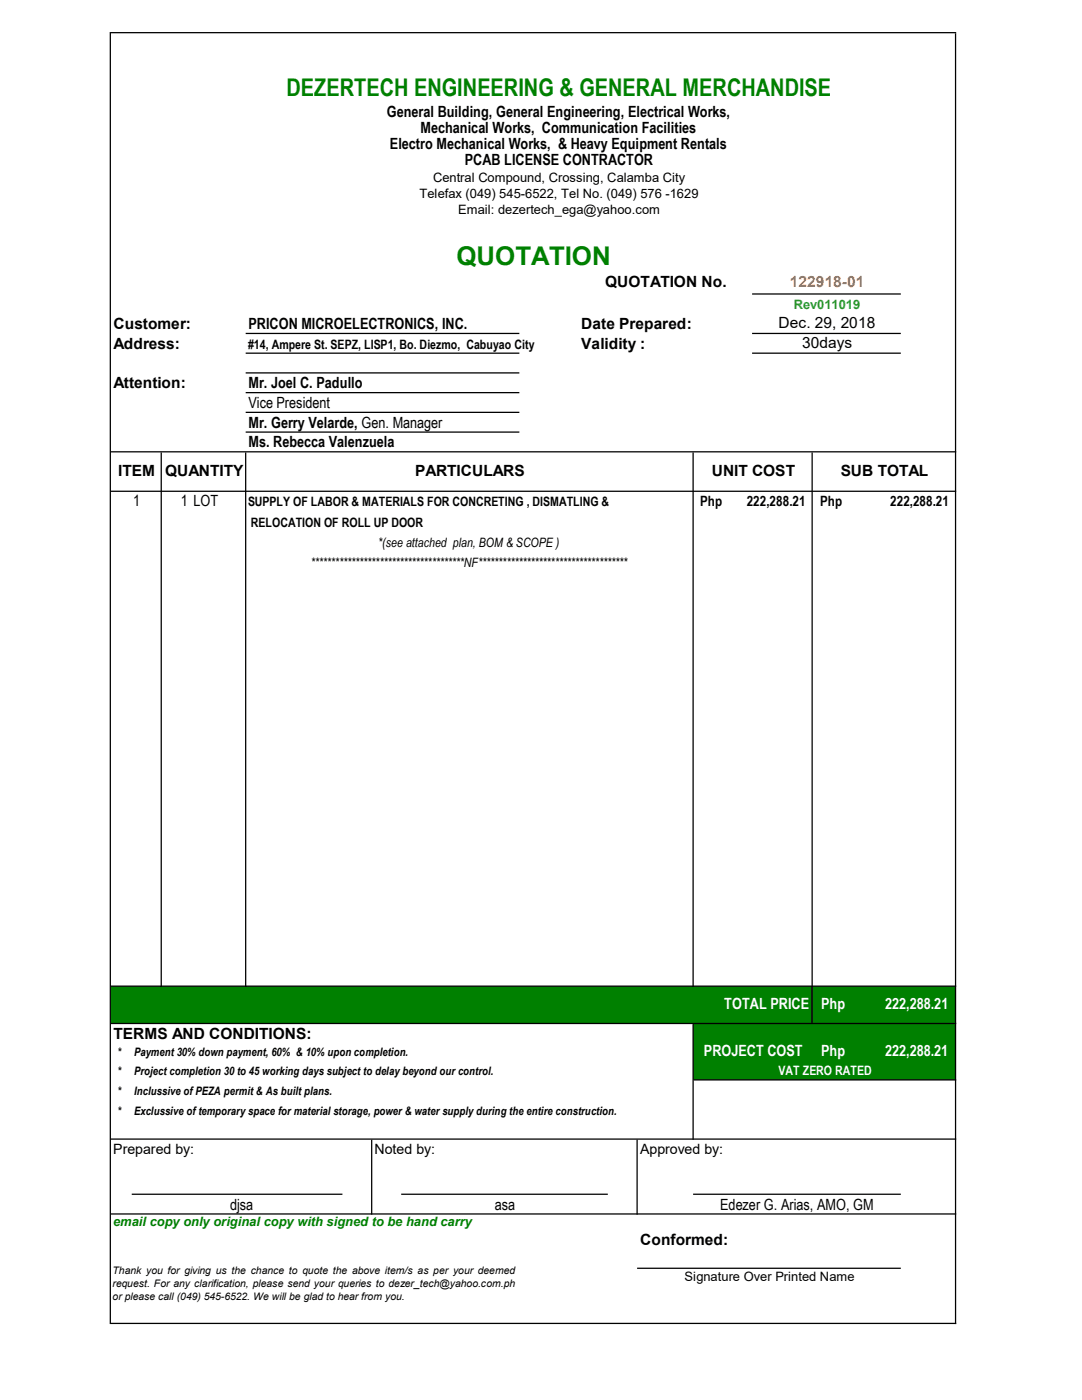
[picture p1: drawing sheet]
<svg xmlns="http://www.w3.org/2000/svg" width="216mm" height="279mm" viewBox="0 0 216 279" stroke-linecap="round" stroke-linejoin="round" font-family="sans-serif">
<defs><g id="words">
<text font-size="5.2" fill="#008000" x="91.1" y="52.9">QUOTATION</text>
<text font-size="4.9" fill="#008000" x="57.1" y="19.1">DEZERTECH ENGINEERING &amp; GENERAL MERCHANDISE</text>
<g font-size="3.1">
<text x="77.2" y="23.4">General Building, General Engineering, Electrical Works,</text>
<text x="77.8" y="29.8">Electro Mechanical Works, &amp; Heavy Equipment Rentals</text>
<text x="83.9" y="26.6">Mechanical Works, Communication Facilities</text>
<text x="92.8" y="32.9">PCAB LICENSE CONTRACTOR</text>
<text x="120.8" y="57.2">QUOTATION No.</text>
<text x="22.6" y="65.7">Customer:</text>
<text x="49.6" y="65.7">PRICON MICROELECTRONICS, INC.</text>
<text x="116" y="65.7">Date Prepared:</text>
<text x="155.4" y="65.5">Dec. 29, 2018</text>
<text x="22.6" y="69.6">Address:</text>
<text x="116" y="69.6">Validity :</text>
<text x="160.1" y="69.4">30days</text>
<text x="22.6" y="77.5">Attention:</text>
<text x="49.6" y="77.5">Mr. Joel C. Padullo</text>
<text x="49.6" y="81.4">Vice President</text>
<text x="49.6" y="89.3">Ms. Rebecca Valenzuela</text>
<text x="49.6" y="85.3">Mr. Gerry Velarde, Gen. Manager</text>
<text x="23.6" y="95">ITEM QUANTITY</text>
<text x="82.9" y="95">PARTICULARS</text>
<text x="142" y="95">UNIT COST</text>
<text x="167.7" y="95">SUB TOTAL</text>
<text x="26.5" y="101">1</text>
<text x="36.1" y="101">1 LOT</text>
<text x="22.6" y="207.3">TERMS AND CONDITIONS:</text>
<text x="45.9" y="241.4">djsa</text>
<text x="98.7" y="241.4">asa</text>
<text x="143.7" y="241.4">Edezer G. Arias, AMO, GM</text>
<text x="127.8" y="248.5">Conformed:</text>
</g>
<text font-size="3.1" fill="#f60" x="157.6" y="57.2">122918-01</text>
<g font-size="3.1" fill="#fff">
<text x="144.5" y="201.5">TOTAL PRICE</text>
<text x="163.8" y="201.5">Php</text>
<text x="176.6" y="201.5">222,288.21</text>
<text x="140.5" y="210.7">PROJECT COST</text>
<text x="163.8" y="210.7">Php</text>
<text x="176.6" y="210.7">222,288.21</text>
</g>
<g font-size="2.8">
<text x="139.7" y="101">Php</text>
<text x="149" y="101">222,288.21</text>
<text x="163.7" y="101">Php</text>
<text x="177.6" y="101">222,288.21</text>
<text x="22.6" y="230.2">Prepared by:</text>
<text x="74.7" y="230.2">Noted by:</text>
<text x="127.7" y="230.2">Approved by:</text>
</g>
<g font-size="2.6">
<text x="83.7" y="39.5">Telefax (049) 545-6522, Tel No. (049) 576 -1629</text>
<text x="86.4" y="36.3">Central Compound, Crossing, Calamba City</text>
<text x="91.4" y="42.7">Email: dezertech_ega@yahoo.com</text>
<text x="49.5" y="69.6">#14, Ampere St. SEPZ, LISP1, Bo. Diezmo, Cabuyao City</text>
<text x="49.5" y="101">SUPPLY OF LABOR &amp; MATERIALS FOR CONCRETING , DISMATLING &amp;</text>
<text x="50.1" y="105.2">RELOCATION OF ROLL UP DOOR</text>
<text x="62" y="113.1">**************************************NF*************************************</text>
<text x="75.5" y="109.1">*(see attached plan, BOM &amp; SCOPE )</text>
<text x="136.6" y="255.7">Signature Over Printed Name</text>
</g>
<text font-size="2.6" fill="#00b050" x="158.4" y="61.7">Rev011019</text>
<text font-size="2.6" fill="#fff" x="155.4" y="214.6">VAT ZERO RATED</text>
<text font-size="2.6" fill="#008000" x="22.6" y="244.8">email copy only original copy with signed to be hand carry</text>
<g font-size="2.3">
<text x="23.5" y="210.7">*</text>
<text x="23.5" y="214.6">*</text>
<text x="26.8" y="210.7">Payment 30% down payment, 60% &amp; 10% upon completion.</text>
<text x="26.8" y="214.6">Project completion 30 to 45 working days subject to delay beyond our control.</text>
<text x="23.5" y="218.6">*</text>
<text x="26.8" y="218.6">Inclussive of PEZA permit &amp; As built plans.</text>
<text x="23.5" y="222.5">*</text>
<text x="26.8" y="222.5">Exclussive of temporary space for material storage, power &amp; water supply during the entire construction.</text>
</g>
<g font-size="2.1">
<text x="22.5" y="254.2">Thank you for giving us the chance to quote the above item/s as per your deemed</text>
<text x="22.5" y="256.8">request. For any clarification, please send your queries to dezer_tech@yahoo.com.ph</text>
<text x="22.5" y="259.5">or please call (049) 545-6522. We will be glad to hear from you.</text>
</g>
</g></defs>
<g fill="#008000">
<path d="M22.2 196.8h168.5v7.5h-168.5z"/>
<path d="M138.3 211.6h52.4v4h-52.4z"/>
</g>
<path d="M138.3 204.3h52.4v7.3h-52.4z" fill-rule="evenodd" fill="#008000"/>
<g fill="#000">
<path d="M22.1 6.4h168.7v.2h-168.7zM150.1 58.5h29.6v.3h-29.6zM150.1 66.4h29.6v.3h-29.6zM150.1 70.4h29.6v.2h-29.6zM49 74.3h54.6v.2h-54.6zM49 78.2h54.6v.3h-54.6zM49 82.2h54.6v.2h-54.6zM49 86.1h54.6v.3h-54.6zM22.1 90h168.7v.3h-168.7zM22.1 97.9h168.7v.3h-168.7zM22.1 196.7h168.7v.2h-168.7zM22.1 204.1h168.7v.3h-168.7zM138.4 215.4h52.4v.2h-52.4zM22.1 227.2h168.7v.3h-168.7zM138.3 238.2h41.4v.3h-41.4zM22.1 242.1h168.7v.3h-168.7zM127.1 253h52.6v.2h-52.6zM22.1 264h168.7v.2h-168.7z" fill-rule="evenodd"/>
<path d="M49 66.4h54.6v.3h-54.6zM49 70.4h54.6v.2h-54.6zM138.2 90.3h.2v106.6h-.2zM26.3 238.2h42v.3h-42zM80.1 238.2h41.2v.3h-41.2zM21.9 6.4h.2v257.8h-.2zM190.5 6.6h.3v257.6h-.3zM32 90.3h.3v106.6h-.3zM48.9 90.3h.2v106.6h-.2zM138.2 204.4h.2v23.1h-.2zM161.9 90.3h.3v114.1h-.3zM74 227.5h.3v14.9h-.3zM127 227.5h.3v14.9h-.3z" fill-rule="evenodd"/>
</g>
<use href="#words"/>
</svg>
